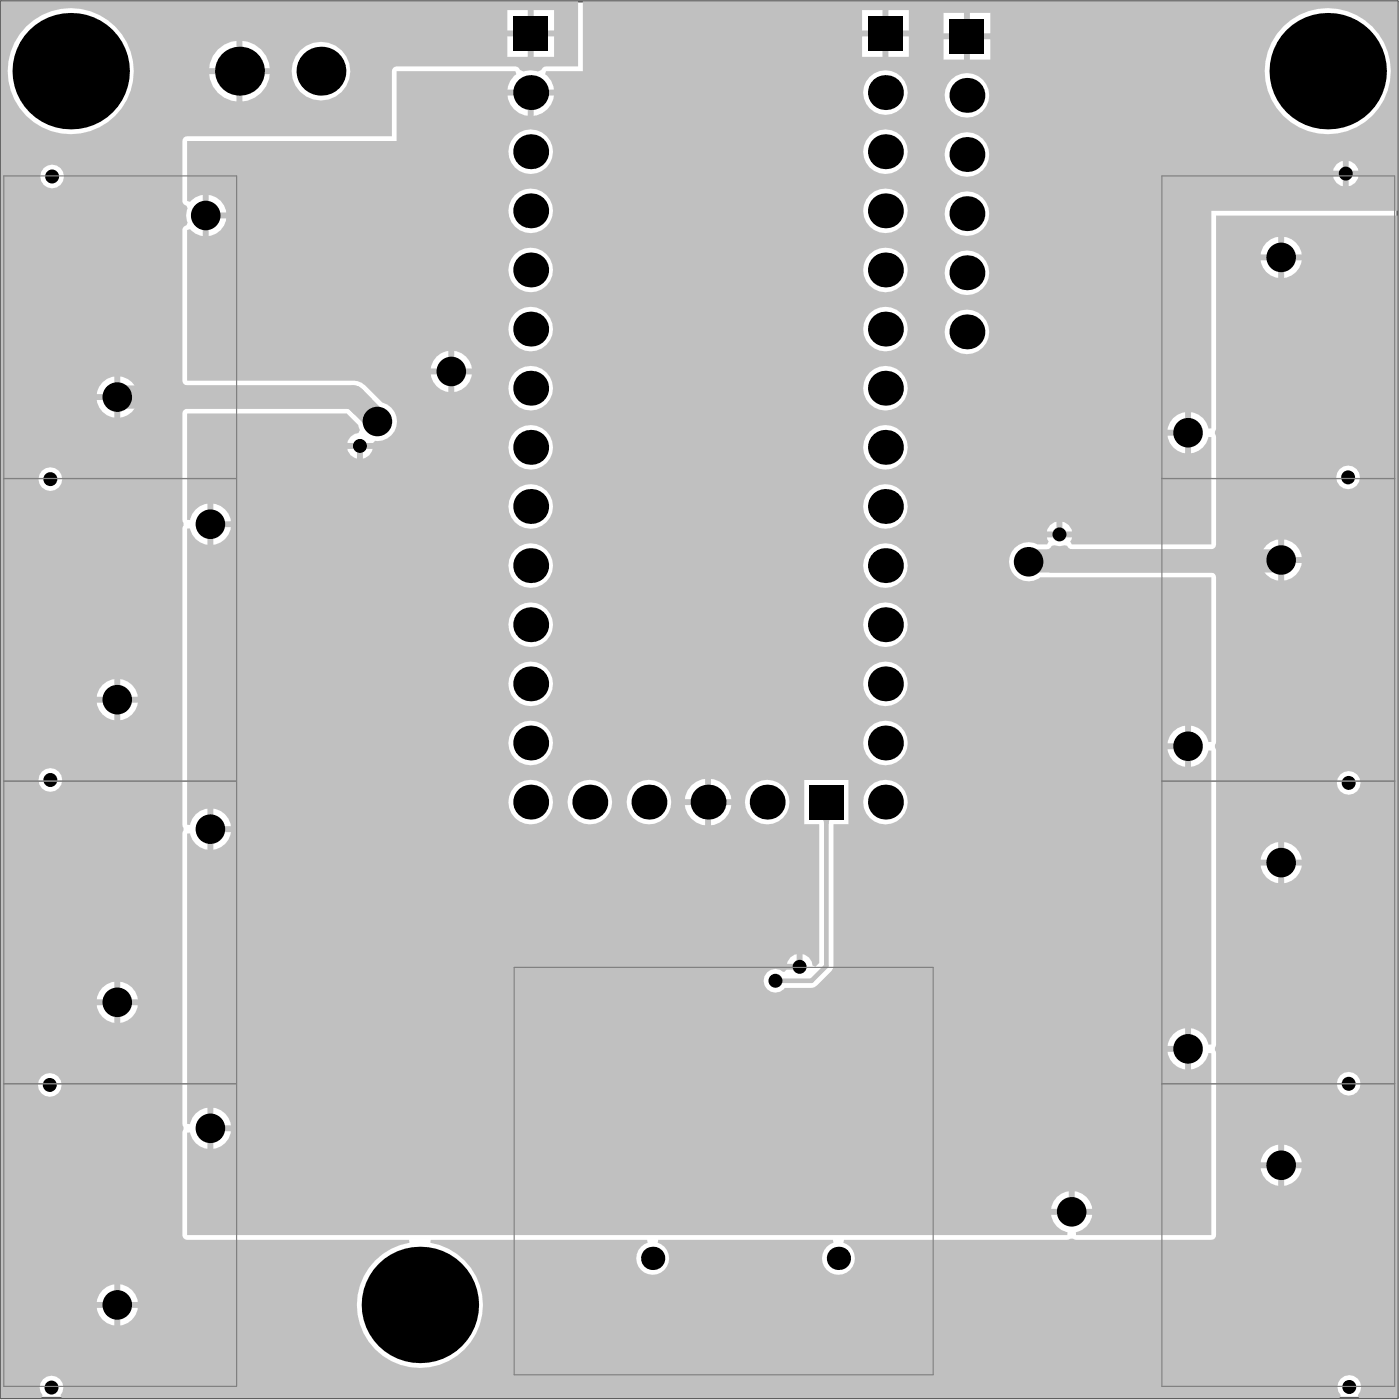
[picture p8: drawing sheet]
<svg xmlns="http://www.w3.org/2000/svg" width="200mm" height="200mm" viewBox="0 0 200 200" stroke-linecap="round" stroke-linejoin="round" font-family="sans-serif">
<path d="M.1 .2h199.9v199.9h-199.9z" fill="none" stroke="#5a5a5a" stroke-width=".33"/>
<g fill="#c0c0c0">
<path d="M117.6 117.3h1.3a.51 .51 0 0 0-.3 .7h-.7v-.3a.38 .38 0 0 0-.3-.4z"/>
<path d="M26.8 20.2v8.6l.4 .1a2.67 2.67 0 0 1 1.8-1v5.9a2.67 2.67 0 0 1-1.8-1l-.4 .1v21.6h23.8l.6 .1 .6 .2 2.9 2.8a2.79 2.79 0 0 1 2.1 3.2 2.79 2.79 0 0 1-3.1 2.3l-.3 .3h-3.7a1.79 1.79 0 0 1 1.6-1.4l.2-.5-.2-.7-1.7-1.6h-22.8v15.2h.4a2.87 2.87 0 0 1 2.5-2.3v5.9a2.87 2.87 0 0 1-2.5-2.4l-.4 .1v42.4h.4a2.87 2.87 0 0 1 2.5-2.4v5.9a2.87 2.87 0 0 1-2.5-2.3h-.4v41.6h.4a2.87 2.87 0 0 1 2.5-2.3v5.8a2.87 2.87 0 0 1-2.5-2.3h-.4v14.7h126v-.4a2.87 2.87 0 0 1-2.3-2.5h5.8a2.87 2.87 0 0 1-2.3 2.5v.4h19.4v-26.1h-.4a2.87 2.87 0 0 1-2.5 2.4v-5.9a2.87 2.87 0 0 1 2.5 2.3h.4v-42.1h-.4a2.87 2.87 0 0 1-2.5 2.3v-5.8a2.87 2.87 0 0 1 2.5 2.3h.4v-23.6h-24.5a2.79 2.79 0 0 1-4.5-2 2.79 2.79 0 0 1 4.1-2.7h1.4l.2-.4-.3-.6h3.6l-.2 .6 .2 .4h20v-15.3l-.4-.1a2.87 2.87 0 0 1-2.5 2.4v-5.9a2.88 2.88 0 0 1 2.5 2.3h.4v-31.1h26.6v-30h-116.6v10h-5.2l-.2 .4a3 3 0 0 1 1.3 2.2h-6.7a3 3 0 0 1 1.3-2.2l-.1-.4h-17v10zM123.4 1.4h2.9v3h-2.9zM127.2 1.4h2.9v3h-2.9zM135 1.8h3v3h-3zM138.8 1.8h2.9v3h-2.9zM123.4 5.2h2.9v2.9h-2.9zM127.2 5.2h2.9v2.9h-2.9zM135 5.6h3v2.9h-3zM138.8 5.6h2.9v2.9h-2.9zM123.5 13.3a3.2 3.2 0 0 1 6.4 0 3.2 3.2 0 0 1-6.4 0zM76.4 13.7h2.9a3.2 3.2 0 0 1-2.9 2.9zM72.6 13.7h2.9v2.9a3.2 3.2 0 0 1-2.9-2.9zM135.2 13.7a3.2 3.2 0 0 1 6.4 0 3.2 3.2 0 0 1-6.4 0zM181 10.2a9 9 0 0 1 18.1 0 9 9 0 0 1-18.1 0zM191.3 23.5l.6-.4 .3-.1v1.4h-1.4l.1-.3zM193 23a1.67 1.67 0 0 1 1.4 1.4h-1.4zM72.8 21.7a3.2 3.2 0 0 1 6.3 0 3.2 3.2 0 0 1-6.3 0zM123.5 21.7a3.2 3.2 0 0 1 6.4 0 3.2 3.2 0 0 1-6.4 0zM135.2 22.1a3.2 3.2 0 0 1 6.4 0 3.2 3.2 0 0 1-6.4 0zM190.8 25.3h1.4v1.3a1.67 1.67 0 0 1-1.4-1.3zM193 25.3h1.4a1.67 1.67 0 0 1-1.4 1.3zM29.9 27.9a2.86 2.86 0 0 1 2.5 2.5h-2.5zM72.8 30.2a3.2 3.2 0 0 1 6.3 0 3.2 3.2 0 0 1-6.3 0zM123.5 30.2a3.2 3.2 0 0 1 6.4 0 3.2 3.2 0 0 1-6.4 0zM135.2 30.6a3.2 3.2 0 0 1 6.4 0 3.2 3.2 0 0 1-6.4 0zM29.9 31.3h2.5a2.86 2.86 0 0 1-2.5 2.5zM72.8 38.6a3.2 3.2 0 0 1 6.3 0 3.2 3.2 0 0 1-6.3 0zM123.5 38.6a3.2 3.2 0 0 1 6.4 0 3.2 3.2 0 0 1-6.4 0zM135.2 39a3.2 3.2 0 0 1 6.4 0 3.2 3.2 0 0 1-6.4 0zM72.8 47.1a3.2 3.2 0 0 1 6.3 0 3.2 3.2 0 0 1-6.3 0zM123.5 47.1a3.2 3.2 0 0 1 6.4 0 3.2 3.2 0 0 1-6.4 0zM135.2 47.5a3.2 3.2 0 0 1 6.4 0 3.2 3.2 0 0 1-6.4 0zM62.5 51.1l.6-.5 1.1-.4v2.5h-2.5l.3-1zM65 50.2a2.86 2.86 0 0 1 2.5 2.5h-2.5zM61.7 53.6h2.5v2.5a2.86 2.86 0 0 1-2.5-2.5zM65 53.6h2.5a2.86 2.86 0 0 1-2.5 2.5zM72.8 55.6a3.2 3.2 0 0 1 6.3 0 3.2 3.2 0 0 1-6.3 0zM123.5 55.6a3.2 3.2 0 0 1 6.4 0 3.2 3.2 0 0 1-6.4 0zM167.9 59.8l.7-.5 1-.3v2.5h-2.5l.4-1.1zM167.1 62.4h2.5v2.5a2.87 2.87 0 0 1-2.5-2.5zM49.7 64.3h1.4v1.3a1.67 1.67 0 0 1-1.4-1.3zM51.9 64.3h1.4a1.67 1.67 0 0 1-1.4 1.3zM72.8 64a3.2 3.2 0 0 1 6.3 0 3.2 3.2 0 0 1-6.3 0zM123.5 64a3.2 3.2 0 0 1 6.4 0 3.2 3.2 0 0 1-6.4 0zM30.5 72.1a2.86 2.86 0 0 1 2.5 2.5h-2.5zM72.8 72.5a3.2 3.2 0 0 1 6.3 0 3.2 3.2 0 0 1-6.3 0zM123.5 72.5a3.2 3.2 0 0 1 6.4 0 3.2 3.2 0 0 1-6.4 0zM150.3 75.2l.6-.5h.3v1.4h-1.4l.1-.3zM152.1 74.7a1.67 1.67 0 0 1 1.3 1.4h-1.3zM30.5 75.5h2.5a2.86 2.86 0 0 1-2.5 2.5zM72.8 81a3.2 3.2 0 0 1 6.3 0 3.2 3.2 0 0 1-6.3 0zM123.5 81a3.2 3.2 0 0 1 6.4 0 3.2 3.2 0 0 1-6.4 0zM72.8 89.4a3.2 3.2 0 0 1 6.3 0 3.2 3.2 0 0 1-6.3 0zM123.5 89.4a3.2 3.2 0 0 1 6.4 0 3.2 3.2 0 0 1-6.4 0zM72.8 97.9a3.2 3.2 0 0 1 6.3 0 3.2 3.2 0 0 1-6.3 0zM123.5 97.9a3.2 3.2 0 0 1 6.4 0 3.2 3.2 0 0 1-6.4 0zM167.9 104.7l.7-.5 1-.3v2.5h-2.5l.4-1.1zM72.8 106.3a3.2 3.2 0 0 1 6.3 0 3.2 3.2 0 0 1-6.3 0zM123.5 106.3a3.2 3.2 0 0 1 6.4 0 3.2 3.2 0 0 1-6.4 0zM167.1 107.2h2.5v2.5a2.87 2.87 0 0 1-2.5-2.5zM99 112.4l.7-.5 .8-.4h.4v2.9h-2.9l.1-.5 .3-.8zM101.8 111.5a3.2 3.2 0 0 1 2.9 2.9h-2.9zM72.8 114.8a3.2 3.2 0 0 1 6.3 0 3.2 3.2 0 0 1-6.3 0zM81.2 114.8a3.2 3.2 0 0 1 6.4 0 3.2 3.2 0 0 1-6.4 0zM89.7 114.8a3.2 3.2 0 0 1 6.4 0 3.2 3.2 0 0 1-6.4 0zM106.6 114.8a3.2 3.2 0 0 1 6.4 0 3.2 3.2 0 0 1-6.4 0zM123.5 114.8a3.2 3.2 0 0 1 6.4 0 3.2 3.2 0 0 1-6.4 0zM101.8 115.2h2.9a3.2 3.2 0 0 1-2.9 2.9zM98 115.2h2.9v2.9a3.2 3.2 0 0 1-2.9-2.9zM30.5 115.7a2.86 2.86 0 0 1 2.5 2.6h-2.5zM30.5 119.1h2.5a2.86 2.86 0 0 1-2.5 2.5zM113.1 137l.6-.4h.3v1.4h-1.4l.1-.3zM115.1 111.6h6.3v6.4h-2.1v20.3l-.1 .4-2.3 2.4-.4 .2-4.2 .1a1.68 1.68 0 0 1-2.4 .3 1.68 1.68 0 0 1-.2-2.4 1.68 1.68 0 0 1 2.4-.2h.2l.2-.3h1.9v-.4h.5v-1.8a1.72 1.72 0 0 1 1.4 1.6l.4 .2 .6-.6v-19.8h-2.2zM167.9 148l.7-.5 1-.3v2.5h-2.5l.4-1.1zM167.1 150.5h2.5v2.6a2.87 2.87 0 0 1-2.5-2.6zM30.5 158.6a2.86 2.86 0 0 1 2.5 2.5h-2.5zM30.5 161.9h2.5a2.86 2.86 0 0 1-2.5 2.5zM151.3 171.3l.6-.4 1.1-.4v2.5h-2.5l.3-1.1zM153.8 170.5a2.86 2.86 0 0 1 2.5 2.5h-2.5z"/>
<path d="M.1 .2v199.9h5.8l.2-.4a1.68 1.68 0 0 1 .1-2.3 1.68 1.68 0 0 1 2.3 0 1.68 1.68 0 0 1 .2 2.3l.1 .4h182.9l.2-.4a1.69 1.69 0 0 1 0-2.4 1.69 1.69 0 0 1 2.4 0 1.69 1.69 0 0 1 0 2.4l.2 .4h5.5v-169.2h-25.9v30.4l-.2 .5 .2 .8v15.3a.68 .68 0 0 1-.7 .7h-20l-.4-.1-.3-.4-.4-.1a1.59 1.59 0 0 1-1.4 0l-.4 .1-.6 .7v.2l.3 1h-3v.8h3l-.2 .7 .2 .5h23.2a.68 .68 0 0 1 .7 .6v23.6l-.2 .5 .2 .7v42.1l-.2 .5 .2 .7v26.1a.68 .68 0 0 1-.7 .7h-19.4l-.4-.2h-.4l-.4 .2h-32l-.1 .4a2.35 2.35 0 0 1 1.2 3.6 2.35 2.35 0 0 1-3.8 0 2.35 2.35 0 0 1 1.2-3.6l-.1-.4h-25l-.1 .4a2.35 2.35 0 0 1 1.2 3.6 2.35 2.35 0 0 1-3.8 0 2.35 2.35 0 0 1 1.2-3.6l-.1-.4h-31v.4a9 9 0 0 1 6 13.8 9 9 0 0 1-15.1 0 9 9 0 0 1 6.1-13.8v-.4h-31.8a.68 .68 0 0 1-.7-.7v-14.7l.2-.5-.2-.7v-41.6l.2-.5-.2-.7v-42.4l.2-.5v-.3l-.2-.5v-15.2a.68 .68 0 0 1 .7-.7h22.8l.5 .2 .7 .7 .5-.1a2.76 2.76 0 0 1 1.8-1.8l.1-.4-1.4-1.4-.4-.3-.8-.2h-23.8a.68 .68 0 0 1-.7-.7v-21.6l.2-.5 .4-.2 .2-.3a2.5 2.5 0 0 1 0-2.1l-.2-.4-.4-.2-.2-.4v-8.6a.68 .68 0 0 1 .7-.7h29.3v-9.3a.68 .68 0 0 1 .7-.7h17l.4 .2 .2 .3 .5 .2a2.85 2.85 0 0 1 2.1 0l.5-.2 .2-.3 .4-.2h4.6v-9.3zM72.6 1.4h2.9v3h-2.9zM76.4 1.4h2.9v3h-2.9zM72.6 5.2h2.9v2.9h-2.9zM76.4 5.2h2.9v2.9h-2.9zM31.2 7.1l.9-.7 1-.4 .8-.1v3.9h-3.9v-.7l.5-1.1zM34.7 5.9a4.2 4.2 0 0 1 3.9 3.9h-3.9zM41.7 10.2a4.2 4.2 0 0 1 8.4 0 4.2 4.2 0 0 1-8.4 0zM30 10.6h3.9v3.9a4.2 4.2 0 0 1-3.9-3.9zM34.7 10.6h3.9a4.2 4.2 0 0 1-3.9 3.9zM1.1 10.2a9 9 0 0 1 18 0 9 9 0 0 1-18 0zM5.8 25.3a1.7 1.7 0 0 1 3.4 0 1.7 1.7 0 0 1-3.4 0zM181.3 34.7l.6-.4 1-.4v2.5h-2.5l.4-1.1zM183.8 33.9a2.86 2.86 0 0 1 2.5 2.5h-2.5zM180.4 37.3h2.5v2.5a2.87 2.87 0 0 1-2.5-2.5zM183.8 37.3h2.5a2.87 2.87 0 0 1-2.5 2.5zM14.7 54.7l.6-.5 1.1-.3v2.5h-2.5l.3-1.1zM17.2 53.9a2.86 2.86 0 0 1 2.5 2.5h-2.5zM13.9 57.3h2.5v2.5a2.87 2.87 0 0 1-2.5-2.5zM17.2 57.3h2.5a2.87 2.87 0 0 1-2.5 2.5zM191.3 68.3a1.7 1.7 0 0 1 3.3 0 1.7 1.7 0 0 1-3.3 0zM5.5 68.6a1.7 1.7 0 0 1 3.4 0 1.7 1.7 0 0 1-3.4 0zM181.3 78l.6-.4 1-.4v2.5h-2.5l.4-1zM183.8 77.2a2.86 2.86 0 0 1 2.5 2.5h-2.5zM180.4 80.6h2.5v2.5a2.86 2.86 0 0 1-2.5-2.5zM183.8 80.6h2.5a2.86 2.86 0 0 1-2.5 2.5zM14.7 98l.6-.4 1.1-.4v2.5h-2.5l.3-1zM17.2 97.2a2.86 2.86 0 0 1 2.5 2.5h-2.5zM13.9 100.6h2.5v2.5a2.86 2.86 0 0 1-2.5-2.5zM17.2 100.6h2.5a2.86 2.86 0 0 1-2.5 2.5zM5.5 111.6a1.7 1.7 0 0 1 3.4 0 1.7 1.7 0 0 1-3.4 0zM191.3 112.1a1.7 1.7 0 0 1 3.4 0 1.7 1.7 0 0 1-3.4 0zM181.3 121.4l.6-.5 1-.4v2.5h-2.5l.4-1zM183.8 120.5a2.86 2.86 0 0 1 2.5 2.5h-2.5zM180.4 123.9h2.5v2.5a2.86 2.86 0 0 1-2.5-2.5zM183.8 123.9h2.5a2.86 2.86 0 0 1-2.5 2.5zM14.7 141.3l.6-.4 1.1-.4v2.5h-2.5l.3-1zM17.2 140.5a2.86 2.86 0 0 1 2.5 2.5h-2.5zM13.9 143.9h2.5v2.5a2.86 2.86 0 0 1-2.5-2.5zM17.2 143.9h2.5a2.86 2.86 0 0 1-2.5 2.5zM191.3 155.1a1.7 1.7 0 0 1 3.4 0 1.7 1.7 0 0 1-3.4 0zM5.4 155.3a1.7 1.7 0 0 1 3.4 0 1.7 1.7 0 0 1-3.4 0zM181.3 164.7l.6-.5 1-.4v2.6h-2.5l.4-1.1zM183.8 163.8a2.86 2.86 0 0 1 2.5 2.6h-2.5zM180.4 167.2h2.5v2.5a2.86 2.86 0 0 1-2.5-2.5zM183.8 167.2h2.5a2.86 2.86 0 0 1-2.5 2.5zM14.7 184.7l.6-.5 1.1-.4v2.5h-2.5l.3-1zM17.2 183.8a2.86 2.86 0 0 1 2.5 2.5h-2.5zM13.9 187.2h2.5v2.5a2.86 2.86 0 0 1-2.5-2.5zM17.2 187.2h2.5a2.86 2.86 0 0 1-2.5 2.5z"/>
</g>
<path d="M16.8 56.8h33.8l3.4 3.5M183.4 80.2l-.2 .1h-35.9l-.1 .1" fill="none" stroke="#c0c0c0" stroke-width="3.3"/>
<path d="M118.3 114.8v23.5l-2.1 2.1h-5.2" fill="none" stroke="#c0c0c0" stroke-width=".67"/>
<g fill="#000">
<circle cx="10.1" cy="10.2" r="8.3"/>
<circle cx="34.3" cy="10.2" r="3.5"/>
<circle cx="45.9" cy="10.2" r="3.5"/>
<circle cx="76" cy="13.3" r="2.5"/>
<circle cx="126.7" cy="13.3" r="2.5"/>
<circle cx="138.4" cy="13.7" r="2.5"/>
<circle cx="190" cy="10.2" r="8.3"/>
<circle cx="7.5" cy="25.3" r="1"/>
<circle cx="29.4" cy="30.8" r="2.12"/>
<circle cx="76" cy="38.6" r="2.5"/>
<circle cx="76" cy="21.7" r="2.5"/>
<circle cx="76" cy="30.2" r="2.5"/>
<circle cx="126.7" cy="38.6" r="2.5"/>
<circle cx="126.7" cy="21.7" r="2.5"/>
<circle cx="126.7" cy="30.2" r="2.5"/>
<circle cx="138.4" cy="22.1" r="2.5"/>
<circle cx="138.4" cy="39" r="2.5"/>
<circle cx="138.4" cy="30.6" r="2.5"/>
<circle cx="183.4" cy="36.8" r="2.12"/>
<circle cx="192.6" cy="24.8" r="1"/>
<circle cx="16.8" cy="56.8" r="2.12"/>
<circle cx="64.6" cy="53.2" r="2.12"/>
<circle cx="76" cy="47.1" r="2.5"/>
<circle cx="76" cy="55.6" r="2.5"/>
<circle cx="126.7" cy="47.1" r="2.5"/>
<circle cx="126.7" cy="55.6" r="2.5"/>
<circle cx="138.4" cy="47.5" r="2.5"/>
<circle cx="7.2" cy="68.6" r="1"/>
<circle cx="30.1" cy="75" r="2.12"/>
<circle cx="51.5" cy="63.8" r="1"/>
<circle cx="54" cy="60.3" r="2.12"/>
<circle cx="76" cy="64" r="2.5"/>
<circle cx="76" cy="72.5" r="2.5"/>
<circle cx="126.7" cy="64" r="2.5"/>
<circle cx="126.7" cy="72.5" r="2.5"/>
<circle cx="151.6" cy="76.5" r="1"/>
<circle cx="170" cy="61.9" r="2.12"/>
<circle cx="193" cy="68.3" r="1"/>
<circle cx="76" cy="97.9" r="2.5"/>
<circle cx="76" cy="89.4" r="2.5"/>
<circle cx="76" cy="81" r="2.5"/>
<circle cx="126.7" cy="81" r="2.5"/>
<circle cx="126.7" cy="97.9" r="2.5"/>
<circle cx="126.7" cy="89.4" r="2.5"/>
<circle cx="147.2" cy="80.4" r="2.12"/>
<circle cx="183.4" cy="80.2" r="2.12"/>
<circle cx="7.2" cy="111.6" r="1"/>
<circle cx="16.8" cy="100.1" r="2.12"/>
<circle cx="30.1" cy="118.7" r="2.12"/>
<circle cx="76" cy="106.3" r="2.5"/>
<circle cx="76" cy="114.8" r="2.5"/>
<circle cx="84.4" cy="114.8" r="2.5"/>
<circle cx="92.9" cy="114.8" r="2.5"/>
<circle cx="101.3" cy="114.8" r="2.5"/>
<circle cx="109.8" cy="114.8" r="2.5"/>
<circle cx="126.7" cy="106.3" r="2.5"/>
<circle cx="126.7" cy="114.8" r="2.5"/>
<circle cx="170" cy="106.8" r="2.12"/>
<circle cx="193" cy="112.1" r="1"/>
<circle cx="114.4" cy="138.4" r="1"/>
<circle cx="183.4" cy="123.5" r="2.12"/>
<circle cx="7.1" cy="155.3" r="1"/>
<circle cx="16.8" cy="143.5" r="2.12"/>
<circle cx="111" cy="140.4" r="1"/>
<circle cx="170" cy="150.1" r="2.12"/>
<circle cx="193" cy="155.1" r="1"/>
<circle cx="30.1" cy="161.5" r="2.12"/>
<circle cx="153.4" cy="173.4" r="2.12"/>
<circle cx="183.4" cy="166.8" r="2.12"/>
<circle cx="7.4" cy="198.6" r="1"/>
<circle cx="16.8" cy="186.8" r="2.12"/>
<circle cx="60.1" cy="186.8" r="8.3"/>
<circle cx="93.4" cy="180.1" r="1.67"/>
<circle cx="120" cy="180.1" r="1.67"/>
<circle cx="193.1" cy="198.5" r="1"/>
</g>
<g fill="#000">
<path d="M73.5 2.3h5v5h-5z" fill-rule="evenodd"/>
<path d="M124.2 2.3h5v5h-5z" fill-rule="evenodd"/>
<path d="M135.9 2.7h5v5h-5z" fill-rule="evenodd"/>
<path d="M115.8 112.3h5v5h-5z" fill-rule="evenodd"/>
</g>
<path d="M.5 25.2h33.4v173.2h-33.4zM166.3 25.2h33.3v173.2h-33.3zM.5 68.5h33.4M166.3 68.5h33.3M.5 111.8h33.4M166.3 111.8h33.3M73.6 138.5h60v58.3h-60zM.5 155.1h33.4M166.3 155.1h33.3" fill="none" stroke="#808080" stroke-width=".17"/>
</svg>
